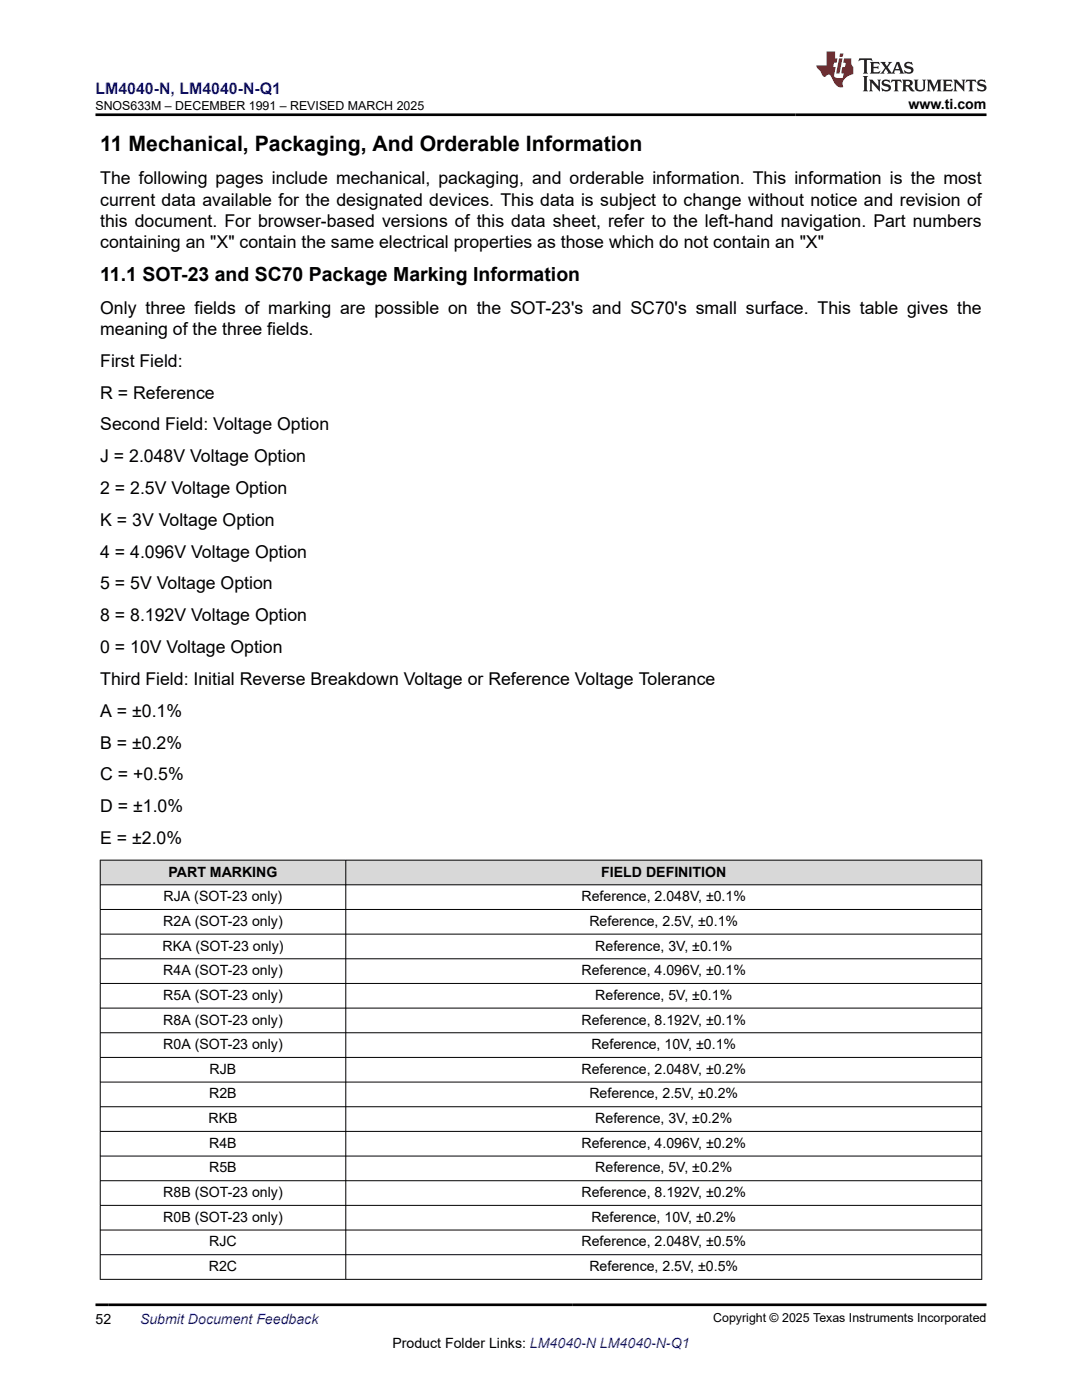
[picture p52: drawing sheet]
<svg xmlns="http://www.w3.org/2000/svg" width="216mm" height="279mm" viewBox="0 0 216 279" stroke-linecap="round" stroke-linejoin="round" font-family="sans-serif">
<defs><g id="words">
<text font-size="4.2" x="20" y="30.2">11 Mechanical, Packaging, And Orderable Information</text>
<text font-size="3.9" x="20" y="56.2">11.1 SOT-23 and SC70 Package Marking Information</text>
<g font-size="3.5">
<text x="20" y="36.8">The following pages include mechanical, packaging, and orderable information. This information is the most</text>
<text x="20" y="41">current data available for the designated devices. This data is subject to change without notice and revision of</text>
<text x="20" y="45.3">this document. For browser-based versions of this data sheet, refer to the left-hand navigation. Part numbers</text>
<text x="20" y="49.5">containing an &quot;X&quot; contain the same electrical properties as those which do not contain an &quot;X&quot;</text>
<text x="20" y="62.6">Only three fields of marking are possible on the SOT-23's and SC70's small surface. This table gives the</text>
<text x="20" y="66.8">meaning of the three fields.</text>
<text x="20" y="73.2">First Field:</text>
<text x="20" y="79.5">R = Reference</text>
<text x="20" y="85.9">Second Field: Voltage Option</text>
<text x="20" y="92.2">J = 2.048V Voltage Option</text>
<text x="20" y="98.6">2 = 2.5V Voltage Option</text>
<text x="20" y="104.9">K = 3V Voltage Option</text>
<text x="20" y="111.3">4 = 4.096V Voltage Option</text>
<text x="20" y="117.6">5 = 5V Voltage Option</text>
<text x="20" y="124">8 = 8.192V Voltage Option</text>
<text x="20" y="130.3">0 = 10V Voltage Option</text>
<text x="20" y="136.7">Third Field: Initial Reverse Breakdown Voltage or Reference Voltage Tolerance</text>
<text x="20" y="143">A = ±0.1%</text>
<text x="20" y="149.4">B = ±0.2%</text>
<text x="20" y="155.7">C = +0.5%</text>
<text x="20" y="162.1">D = ±1.0%</text>
<text x="20" y="168.4">E = ±2.0%</text>
</g>
<text font-size="3.2" fill="#00f" x="19" y="18.7">LM4040-N, LM4040-N-Q1</text>
<g font-size="2.8">
<text x="181.3" y="21.8">www.ti.com</text>
<text x="32.7" y="179.9">RJA (SOT-23 only)</text>
<text x="33.6" y="174.9">PART MARKING</text>
<text x="116" y="179.9">Reference, 2.048V, ±0.1%</text>
<text x="120" y="174.9">FIELD DEFINITION</text>
<text x="32.6" y="184.8">R2A (SOT-23 only)</text>
<text x="117.6" y="184.8">Reference, 2.5V, ±0.1%</text>
<text x="32.4" y="189.7">RKA (SOT-23 only)</text>
<text x="118.8" y="189.7">Reference, 3V, ±0.1%</text>
<text x="32.6" y="194.6">R4A (SOT-23 only)</text>
<text x="116" y="194.6">Reference, 4.096V, ±0.1%</text>
<text x="32.6" y="199.5">R5A (SOT-23 only)</text>
<text x="118.8" y="199.5">Reference, 5V, ±0.1%</text>
<text x="32.6" y="204.5">R8A (SOT-23 only)</text>
<text x="32.6" y="209.4">R0A (SOT-23 only)</text>
<text x="116" y="204.5">Reference, 8.192V, ±0.1%</text>
<text x="118" y="209.4">Reference, 10V, ±0.1%</text>
<text x="41.8" y="214.3">RJB</text>
<text x="116" y="214.3">Reference, 2.048V, ±0.2%</text>
<text x="41.8" y="219.2">R2B</text>
<text x="117.6" y="219.2">Reference, 2.5V, ±0.2%</text>
<text x="41.6" y="224.1">RKB</text>
<text x="118.8" y="224.1">Reference, 3V, ±0.2%</text>
<text x="41.8" y="229.1">R4B</text>
<text x="41.8" y="234">R5B</text>
<text x="116" y="229.1">Reference, 4.096V, ±0.2%</text>
<text x="118.8" y="234">Reference, 5V, ±0.2%</text>
<text x="32.6" y="238.9">R8B (SOT-23 only)</text>
<text x="116" y="238.9">Reference, 8.192V, ±0.2%</text>
<text x="32.6" y="243.8">R0B (SOT-23 only)</text>
<text x="118" y="243.8">Reference, 10V, ±0.2%</text>
<text x="41.8" y="248.8">RJC</text>
<text x="116" y="248.8">Reference, 2.048V, ±0.5%</text>
<text x="41.7" y="253.7">R2C</text>
<text x="117.6" y="253.7">Reference, 2.5V, ±0.5%</text>
<text x="19" y="264.2">52</text>
<text x="78.3" y="269">Product Folder Links: LM4040-N LM4040-N-Q1</text>
</g>
<text font-size="2.8" fill="#00f" x="27.9" y="264.2">Submit Document Feedback</text>
<g font-size="2.5">
<text x="19" y="21.9">SNOS633M – DECEMBER 1991 – REVISED MARCH 2025</text>
<text x="142.3" y="263.9">Copyright © 2025 Texas Instruments Incorporated</text>
</g>
</g></defs>
<g fill="#d8d8d8">
<path d="M20 171.7h175.9v4.9h-175.9z" fill-rule="evenodd"/>
<path d="M20.1 171.7h48.8v4.8h-48.8z" fill-rule="evenodd"/>
<path d="M69.1 171.7h126.7v4.8h-126.7z" fill-rule="evenodd"/>
</g>
<g fill="none" stroke="#000" stroke-width=".2">
<path d="M19.9 171.7h176.1M19.9 176.6h176.1M20 171.6v83.8M69 171.6v83.8M195.9 171.6v83.8M19.9 181.5h176.1M19.9 186.4h176.1M19.9 191.3h176.1M19.9 196.3h176.1M19.9 201.2h176.1M19.9 206.1h176.1M19.9 211h176.1"/>
<path d="M19.9 216h176.1M19.9 220.9h176.1M19.9 225.8h176.1M19.9 230.7h176.1M19.9 235.6h176.1M19.9 240.6h176.1M19.9 245.5h176.1M19.9 250.4h176.1M19.9 255.3h176.1"/>
</g>
<path d="M171.5 11.6l-.2 .6 .5-.2h.6v.1v2.2l-.2 .4h1l-.2-.4v-2.2v-.1h.5l.6 .2-.2-.6zM173.6 12.4l.2 .3v1.6l-.2 .4h1.9l.1-.6a1.08 1.08 0 0 1-1.3 .2v-.7h.6l.4 .2v-.7l-.4 .2h-.6v-.5l.2-.2a1 1 0 0 1 1 .3l-.1-.5zM175.7 12.4l.9 1.1-1 1.2h.9l-.2-.2 .5-.8 .4 .8-.2 .2h1.6l-.2-.2 .2-.5h.9l.1 .5-.1 .2h.9l-.2-.4-.8-1.9h-.5l-.9 2.1-.9-1.1 .9-1h-.8l.2 .2-.4 .6-.4-.6 .2-.2zM179 12.8l.4 1h-.7zM180.7 12.5a.65 .65 0 0 0-.2 .7 .65 .65 0 0 0 .6 .5l.6 .1 .1 .3a.79 .79 0 0 1-.7 .4 .79 .79 0 0 1-.7-.5l.1 .7 .2-.1a.93 .93 0 0 0 1.1 0 .93 .93 0 0 0 .4-.9 1.46 1.46 0 0 0-1.2-.6l-.1-.3a1.09 1.09 0 0 1 1.2 .2l-.2-.6-.1 .1-.5-.2zM172.2 15.2l.2 .4v2.2l-.2 .4h1l-.2-.4v-2.2l.2-.4zM173.4 15.9l.2 .4v1.5l-.2 .4h.8l-.3-.4 .1-1.3 1.6 1.8v-2l.2-.4h-.7l.1 .2 .1 1.1-1.2-1.3zM176.2 16a.65 .65 0 0 0-.2 .8 .65 .65 0 0 0 .6 .4l.6 .2 .1 .2a.79 .79 0 0 1-.7 .4 .79 .79 0 0 1-.7-.5l.1 .7 .2-.1a.93 .93 0 0 0 1.1 .1 .93 .93 0 0 0 .4-1 1.46 1.46 0 0 0-1.2-.5l-.1-.4a1.09 1.09 0 0 1 1.2 .2l-.1-.6-.2 .1-.5-.1zM177.9 15.9l-.1 .6a.63 .63 0 0 1 .8-.3v1.6l-.3 .4h1l-.2-.4v-1.6a.66 .66 0 0 1 .8 .3l-.1-.6zM180 15.9l.2 .4v1.5l-.2 .4h1l-.2-.2-.1-.7h.5l.1 .2a.79 .79 0 0 0 1.2 .6l-1-.9a.61 .61 0 0 0 .6-.6 .61 .61 0 0 0-.5-.7zM180.8 16.2h.1a.47 .47 0 0 1 .5 .1 .47 .47 0 0 1 .1 .5l-.1 .1-.7 .1zM182.3 15.9l.2 .2a2.27 2.27 0 0 0 .4 2 1.04 1.04 0 0 0 1.7-.7v-1.3l.2-.2h-.8l.2 .4v1.1a.6 .6 0 0 1-.6 .6 .6 .6 0 0 1-.6-.6v-1.1l.3-.4zM184.9 15.9l.2 .4v1.5l-.2 .4h.8l-.3-.4v-1.4l.9 1.9 .9-1.9v1.4l-.3 .4h1l-.2-.4v-1.5l.2-.4h-.8l-.7 1.5-.6-1.5zM188.1 15.9l.2 .4v1.5l-.2 .4h1.9l.1-.6a1.09 1.09 0 0 1-1.3 .2v-.7h.6l.4 .2v-.6l-.4 .2h-.6v-.6l.2-.1a1.01 1.01 0 0 1 1 .3l-.1-.6zM190.2 15.9l.3 .4v1.5l-.3 .4h.8l-.2-.4v-1.3l1.6 1.8v-2l.2-.4h-.7l.2 .2v1.1l-1.2-1.3zM192.8 15.9l-.1 .6a.63 .63 0 0 1 .8-.3v1.6l-.3 .4h1l-.2-.4v-1.6a.66 .66 0 0 1 .8 .3l-.1-.6zM195.2 16a.65 .65 0 0 0-.2 .8 .65 .65 0 0 0 .6 .4l.6 .2 .2 .2a.79 .79 0 0 1-.7 .4 .79 .79 0 0 1-.7-.5l.1 .7 .2-.1a.93 .93 0 0 0 1 .1 .93 .93 0 0 0 .5-1 1.46 1.46 0 0 0-1.3-.5v-.4a1.09 1.09 0 0 1 1.2 .2l-.2-.6-.2 .1-.5-.1z" fill="#231f20"/>
<path d="M164.9 10.3v2.7h-2l.1 .4 .8 1a.95 .95 0 0 0 1 .9 .59 .59 0 0 1 .5-.4 .59 .59 0 0 1 .5 .3l.4 .8a1.59 1.59 0 0 0 2.1 1.4 1.61 1.61 0 0 1 1-2.3l1-.3-.1-1.5a1.59 1.59 0 0 1-.3-1.7h-1.5l-.2 .9h.6l-.2 .9h-.5l-.2 .9v.3l.4 .1-.1 .9h-.7a.73 .73 0 0 1-1-.7l.3-1.5h-.5l.1-.9h.5l.2-.9h-.5v-1.3zM167.4 11.6l-.6 3.1h.7l.6-3.1zM167.6 10.7l-.1 .6h.7l.1-.6z" fill="#ed1c24"/>
<path d="M19 22.9h177.8M19 260.4h177.8" fill="none" stroke="#000" stroke-width=".53"/>
<use href="#words"/>
</svg>
